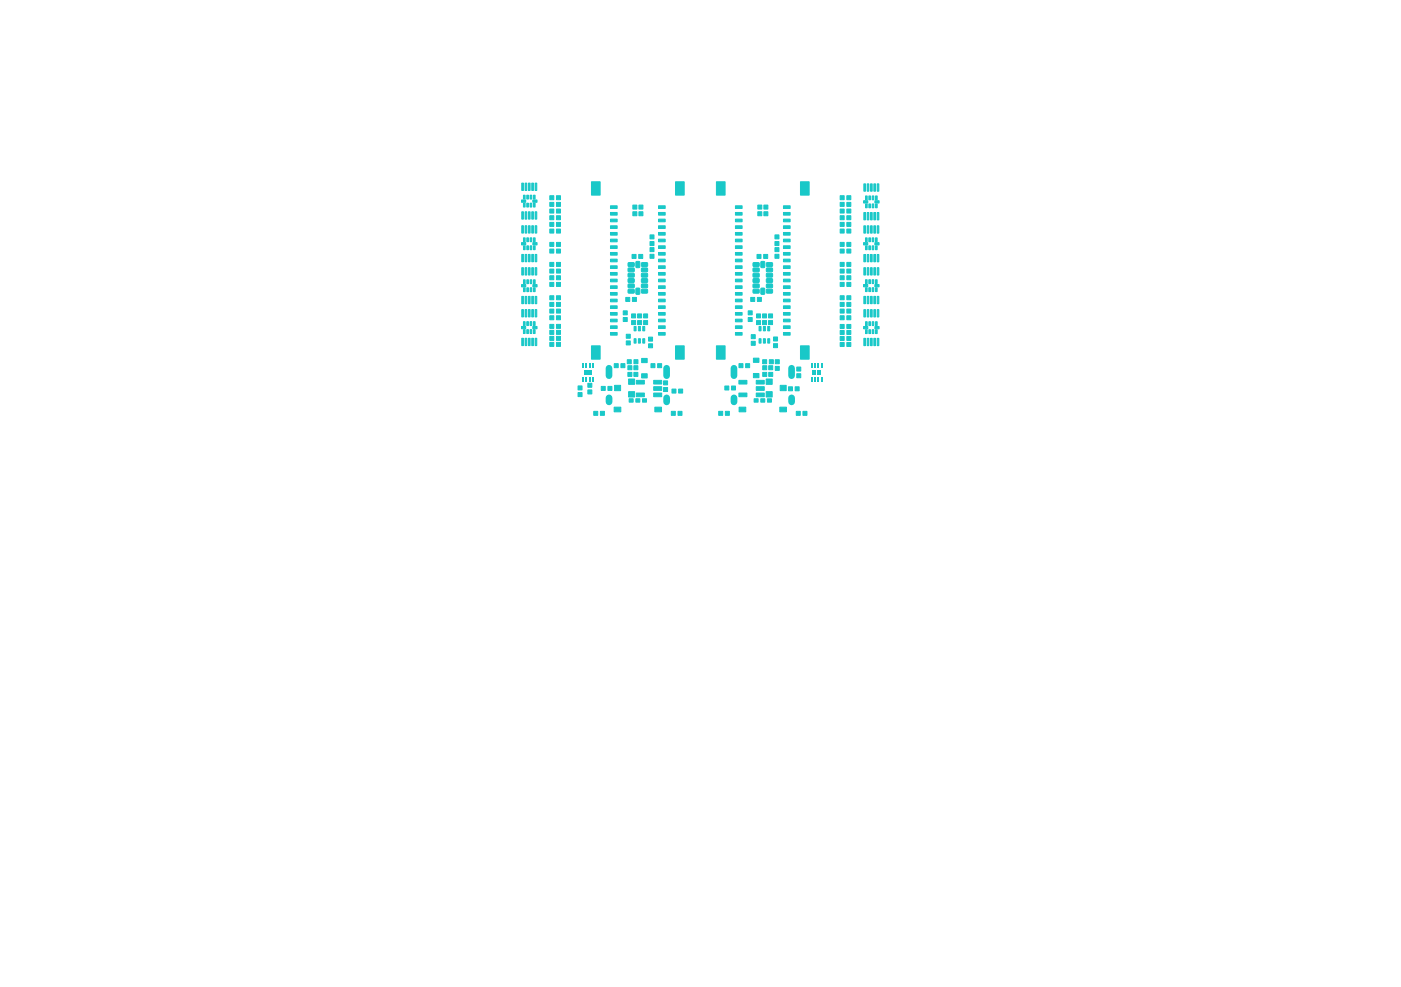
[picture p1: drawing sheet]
<svg xmlns="http://www.w3.org/2000/svg" width="210mm" height="148mm" viewBox="0 0 210 148" stroke-linecap="round" stroke-linejoin="round" font-family="sans-serif">
<g fill="#19c8c8">
<path d="M88.8 56.6h.2v.6h-.2z"/>
<path d="M88.8 54.5h.2v.7h-.2z"/>
<path d="M88.2 55.5h.5v.7h-.5z"/>
<path d="M88.3 56.6h.2v.6h-.2z"/>
<path d="M88.3 54.5h.2v.7h-.2z"/>
<path d="M87.5 55.5h.5v.7h-.5z"/>
<path d="M87.8 56.6h.2v.6h-.2z"/>
<path d="M87.8 54.5h.2v.7h-.2z"/>
<path d="M87.3 56.6h.2v.6h-.2z"/>
<path d="M87.3 54.5h.2v.7h-.2z"/>
<path d="M123 56.6h.3v.6h-.3z"/>
<path d="M123 54.5h.3v.7h-.3z"/>
<path d="M122.5 55.5h.5v.7h-.5z"/>
<path d="M122.5 56.6h.3v.6h-.3z"/>
<path d="M122.5 54.5h.3v.7h-.3z"/>
<path d="M121.8 55.5h.5v.7h-.5z"/>
<path d="M122 56.6h.3v.6h-.3z"/>
<path d="M122 54.5h.3v.7h-.3z"/>
<path d="M121.5 56.6h.3v.6h-.3z"/>
<path d="M121.5 54.5h.3v.7h-.3z"/>
</g>
<path d="M91.3 55.2v1.1M91.3 59.7v.6M99.9 55.2v1.1M99.9 59.7v.6M110 55.2v1.1M110 59.7v.6M118.7 55.2v1.1M118.7 59.7v.6" fill="none" stroke="#19c8c8" stroke-width="1"/>
<g fill="#19c8c8" stroke="#19c8c8" stroke-width=".15">
<path d="M115.1 50.8h.3v.7h-.3z"/>
<path d="M114.4 50.8h.3v.7h-.3z"/>
<path d="M113.8 50.8h.3v.7h-.3z"/>
<path d="M113.8 49h.3v.6h-.3z"/>
<path d="M114.4 49h.3v.6h-.3z"/>
<path d="M115.1 49h.3v.6h-.3z"/>
<path d="M78.5 35.7h.2v.5h-.2z"/>
<path d="M79 35.7h.2v.5h-.2z"/>
<path d="M79.5 35.7h.2v.5h-.2z"/>
<path d="M80 35.7h.2v.5h-.2z"/>
<path d="M79.9 36.4h.6v.3h-.6z"/>
<path d="M80 36.9h.2v.5h-.2z"/>
<path d="M79.5 36.9h.2v.5h-.2z"/>
<path d="M79 36.9h.2v.5h-.2z"/>
<path d="M78.5 36.9h.2v.5h-.2z"/>
<path d="M78.2 36.4h.6v.3h-.6z"/>
<path d="M82.4 44.3h.6v.6h-.6z"/>
<path d="M83.4 44.3h.6v.6h-.6z"/>
<path d="M114.5 31.8h.6v.6h-.6z"/>
<path d="M114.5 30.8h.6v.6h-.6z"/>
<path d="M96.2 39.4h.8l.1 .5-.2 .1h-.7l-.1-.2z"/>
<path d="M96.2 40.2h.8l.1 .5-.2 .1h-.7l-.1-.2z"/>
<path d="M96.2 41h.8l.1 .5-.2 .1h-.7l-.1-.2z"/>
<path d="M96.2 41.8h.8l.1 .5-.2 .1h-.7l-.1-.2z"/>
<path d="M96.2 42.6h.8l.1 .5-.2 .1h-.7l-.1-.2z"/>
<path d="M96.2 43.4h.8l.1 .5-.2 .1h-.7l-.1-.2z"/>
<path d="M95.4 43.2h.4l.1 .1v.7l-.1 .1h-.5z"/>
<path d="M94.2 43.4h.8l.1 .5-.2 .1h-.7l-.1-.2z"/>
<path d="M94.2 42.6h.8l.1 .5-.2 .1h-.7l-.1-.2z"/>
<path d="M94.2 41.8h.8l.1 .5-.2 .1h-.7l-.1-.2z"/>
<path d="M94.2 41h.8l.1 .5-.2 .1h-.7l-.1-.2z"/>
<path d="M94.2 40.2h.8l.1 .5-.2 .1h-.7l-.1-.2z"/>
<path d="M94.2 39.4h.8l.1 .5-.2 .1h-.7l-.1-.2z"/>
<path d="M95.4 39.2h.4l.1 .1v.7l-.1 .1h-.5z"/>
<path d="M94.7 47.1h.6v.6h-.6z"/>
<path d="M94.7 48.1h.6v.6h-.6z"/>
<path d="M96.2 56h.8v.7h-.8z"/>
<path d="M96.2 53.7h.8v.7h-.8z"/>
<path d="M82.4 49.5h.6v.6h-.6z"/>
<path d="M83.4 49.5h.6v.6h-.6z"/>
<path d="M125.9 36.3h.6v.6h-.6z"/>
<path d="M126.9 36.3h.6v.6h-.6z"/>
<path d="M126.9 44.3h.6v.6h-.6z"/>
<path d="M125.9 44.3h.6v.6h-.6z"/>
<path d="M78.2 27.5h.3v1.1h-.3z"/>
<path d="M78.7 27.5h.3v1.1h-.3z"/>
<path d="M79.2 27.5h.3v1.1h-.3z"/>
<path d="M79.7 27.5h.3v1.1h-.3z"/>
<path d="M80.2 27.5h.3v1.1h-.3z"/>
<path d="M80.2 31.8h.3v1.1h-.3z"/>
<path d="M79.7 31.8h.3v1.1h-.3z"/>
<path d="M79.2 31.8h.3v1.1h-.3z"/>
<path d="M78.7 31.8h.3v1.1h-.3z"/>
<path d="M78.2 31.8h.3v1.1h-.3z"/>
<path d="M113.4 47.1h.6v.6h-.6z"/>
<path d="M113.4 48.1h.6v.6h-.6z"/>
<path d="M131.2 36.9h.3v.5h-.3z"/>
<path d="M130.7 36.9h.3v.5h-.3z"/>
<path d="M130.2 36.9h.3v.5h-.3z"/>
<path d="M129.7 36.9h.3v.5h-.3z"/>
<path d="M129.4 36.4h.7v.3h-.7z"/>
<path d="M129.7 35.7h.3v.5h-.3z"/>
<path d="M130.2 35.7h.3v.5h-.3z"/>
<path d="M130.7 35.7h.3v.5h-.3z"/>
<path d="M131.2 35.7h.3v.5h-.3z"/>
<path d="M131.1 36.4h.7v.3h-.7z"/>
<path d="M97.4 35.2h.6v.6h-.6z"/>
<path d="M97.4 36.2h.6v.6h-.6z"/>
<path d="M78.2 33.9h.3v1.1h-.3z"/>
<path d="M78.7 33.9h.3v1.1h-.3z"/>
<path d="M79.2 33.9h.3v1.1h-.3z"/>
<path d="M79.7 33.9h.3v1.1h-.3z"/>
<path d="M80.2 33.9h.3v1.1h-.3z"/>
<path d="M80.2 38.2h.3v1.1h-.3z"/>
<path d="M79.7 38.2h.3v1.1h-.3z"/>
<path d="M79.2 38.2h.3v1.1h-.3z"/>
<path d="M78.7 38.2h.3v1.1h-.3z"/>
<path d="M78.2 38.2h.3v1.1h-.3z"/>
<path d="M90 61.7h.6v.6h-.6z"/>
<path d="M89 61.7h.6v.6h-.6z"/>
<path d="M82.4 42.3h.6v.6h-.6z"/>
<path d="M83.4 42.3h.6v.6h-.6z"/>
<path d="M110.8 54.5h.6v.6h-.6z"/>
<path d="M111.8 54.5h.6v.6h-.6z"/>
<path d="M82.4 40.3h.6v.6h-.6z"/>
<path d="M83.4 40.3h.6v.6h-.6z"/>
<path d="M115.2 55.8h.6v.6h-.6z"/>
<path d="M115.2 54.8h.6v.6h-.6z"/>
<path d="M116.2 54.9h.6v.6h-.6z"/>
<path d="M116.2 53.9h.6v.6h-.6z"/>
<path d="M82.4 48.6h.6v.6h-.6z"/>
<path d="M83.4 48.6h.6v.6h-.6z"/>
<path d="M126.9 39.3h.6v.6h-.6z"/>
<path d="M125.9 39.3h.6v.6h-.6z"/>
<path d="M108.7 61.7h.6v.6h-.6z"/>
<path d="M107.7 61.7h.6v.6h-.6z"/>
<path d="M83.4 37.3h.6v.6h-.6z"/>
<path d="M82.4 37.3h.6v.6h-.6z"/>
<path d="M126.9 42.3h.6v.6h-.6z"/>
<path d="M125.9 42.3h.6v.6h-.6z"/>
<path d="M131.2 49.4h.3v.6h-.3z"/>
<path d="M130.7 49.4h.3v.6h-.3z"/>
<path d="M130.2 49.4h.3v.6h-.3z"/>
<path d="M129.7 49.4h.3v.6h-.3z"/>
<path d="M129.5 49h.6v.3h-.6z"/>
<path d="M129.7 48.2h.3v.6h-.3z"/>
<path d="M130.2 48.2h.3v.6h-.3z"/>
<path d="M130.7 48.2h.3v.6h-.3z"/>
<path d="M131.2 48.2h.3v.6h-.3z"/>
<path d="M131.1 49h.7v.3h-.7z"/>
<path d="M126.9 47.3h.6v.6h-.6z"/>
<path d="M125.9 47.3h.6v.6h-.6z"/>
<path d="M114.3 54.8h.6v.6h-.6z"/>
<path d="M114.3 55.8h.6v.6h-.6z"/>
<path d="M131.5 31.9h.2v1.1h-.2z"/>
<path d="M131 31.9h.2v1.1h-.2z"/>
<path d="M130.5 31.9h.2v1.1h-.2z"/>
<path d="M130 31.9h.2v1.1h-.2z"/>
<path d="M129.5 31.9h.2v1.1h-.2z"/>
<path d="M129.5 27.6h.2v1.1h-.2z"/>
<path d="M130 27.6h.2v1.1h-.2z"/>
<path d="M130.5 27.6h.2v1.1h-.2z"/>
<path d="M131 27.6h.2v1.1h-.2z"/>
<path d="M131.5 27.6h.2v1.1h-.2z"/>
<path d="M113.4 57h1.2v.6h-1.2z"/>
<path d="M113.4 58h1.2v.5h-1.2z"/>
<path d="M113.4 58.9h1.2v.6h-1.2z"/>
<path d="M110.8 58.9h1.2v.6h-1.2z"/>
<path d="M110.8 57h1.2v.6h-1.2z"/>
<path d="M82.4 50.4h.6v.6h-.6z"/>
<path d="M83.4 50.4h.6v.6h-.6z"/>
<path d="M78.5 29.3h.2v.5h-.2z"/>
<path d="M79 29.3h.2v.5h-.2z"/>
<path d="M79.5 29.3h.2v.5h-.2z"/>
<path d="M80 29.3h.2v.5h-.2z"/>
<path d="M79.9 30h.6v.3h-.6z"/>
<path d="M80 30.5h.2v.5h-.2z"/>
<path d="M79.5 30.5h.2v.5h-.2z"/>
<path d="M79 30.5h.2v.5h-.2z"/>
<path d="M78.5 30.5h.2v.5h-.2z"/>
<path d="M78.2 30h.6v.3h-.6z"/>
<path d="M97.2 51.6h.6v.6h-.6z"/>
<path d="M97.2 50.6h.6v.6h-.6z"/>
<path d="M95.8 31.8h.6v.6h-.6z"/>
<path d="M95.8 30.8h.6v.6h-.6z"/>
<path d="M126.9 40.3h.6v.6h-.6z"/>
<path d="M125.9 40.3h.6v.6h-.6z"/>
<path d="M86.6 58.9h.6v.6h-.6z"/>
<path d="M86.6 57.9h.6v.6h-.6z"/>
<path d="M113.6 31.8h.6v.6h-.6z"/>
<path d="M113.6 30.8h.6v.6h-.6z"/>
<path d="M131.2 43.1h.3v.6h-.3z"/>
<path d="M130.7 43.1h.3v.6h-.3z"/>
<path d="M130.2 43.1h.3v.6h-.3z"/>
<path d="M129.7 43.1h.3v.6h-.3z"/>
<path d="M129.4 42.7h.7v.3h-.7z"/>
<path d="M129.7 41.9h.3v.6h-.3z"/>
<path d="M130.2 41.9h.3v.6h-.3z"/>
<path d="M130.7 41.9h.3v.6h-.3z"/>
<path d="M131.2 41.9h.3v.6h-.3z"/>
<path d="M131.1 42.7h.7v.3h-.7z"/>
<path d="M126.9 41.3h.6v.6h-.6z"/>
<path d="M125.9 41.3h.6v.6h-.6z"/>
<path d="M98.6 54.5h.6v.6h-.6z"/>
<path d="M97.6 54.5h.6v.6h-.6z"/>
<path d="M96.5 47.1h.6v.6h-.6z"/>
<path d="M96.5 48.1h.6v.6h-.6z"/>
<path d="M78.2 46.4h.3v1.1h-.3z"/>
<path d="M78.7 46.4h.3v1.1h-.3z"/>
<path d="M79.2 46.4h.3v1.1h-.3z"/>
<path d="M79.7 46.4h.3v1.1h-.3z"/>
<path d="M80.2 46.4h.3v1.1h-.3z"/>
<path d="M80.2 50.7h.3v1.1h-.3z"/>
<path d="M79.7 50.7h.3v1.1h-.3z"/>
<path d="M79.2 50.7h.3v1.1h-.3z"/>
<path d="M78.7 50.7h.3v1.1h-.3z"/>
<path d="M78.2 50.7h.3v1.1h-.3z"/>
<path d="M82.4 46.3h.6v.6h-.6z"/>
<path d="M83.4 46.3h.6v.6h-.6z"/>
<path d="M101.7 58.3h.6v.6h-.6z"/>
<path d="M100.7 58.3h.6v.6h-.6z"/>
<path d="M125.9 32.3h.6v.6h-.6z"/>
<path d="M126.9 32.3h.6v.6h-.6z"/>
<path d="M109.7 57.9h.5v.6h-.5z"/>
<path d="M108.7 57.9h.5v.6h-.5z"/>
<path d="M131.2 30.6h.3v.6h-.3z"/>
<path d="M130.7 30.6h.3v.6h-.3z"/>
<path d="M130.2 30.6h.3v.6h-.3z"/>
<path d="M129.7 30.6h.3v.6h-.3z"/>
<path d="M129.5 30.1h.6v.3h-.6z"/>
<path d="M129.7 29.4h.3v.6h-.3z"/>
<path d="M130.2 29.4h.3v.6h-.3z"/>
<path d="M130.7 29.4h.3v.6h-.3z"/>
<path d="M131.2 29.4h.3v.6h-.3z"/>
<path d="M131.1 30.1h.7v.3h-.7z"/>
<path d="M115.9 51.5h.6v.6h-.6z"/>
<path d="M115.9 50.5h.6v.6h-.6z"/>
<path d="M125.9 29.3h.6v.6h-.6z"/>
<path d="M126.9 29.3h.6v.6h-.6z"/>
<path d="M115 59.8h.6v.5h-.6z"/>
<path d="M114 59.8h.6v.5h-.6z"/>
<path d="M113 59.8h.6v.5h-.6z"/>
<path d="M116.9 61.1h1v.7h-1z"/>
<path d="M110.8 61.1h1v.7h-1z"/>
<path d="M93.9 50.1h.6v.6h-.6z"/>
<path d="M93.9 51.1h.6v.6h-.6z"/>
<path d="M114.3 53.9h.6v.6h-.6z"/>
<path d="M115.3 53.9h.6v.6h-.6z"/>
<path d="M113.5 44.6h.6v.6h-.6z"/>
<path d="M112.5 44.6h.6v.6h-.6z"/>
<path d="M94.1 54.8h.6v.6h-.6z"/>
<path d="M94.1 55.8h.6v.6h-.6z"/>
<path d="M96.3 59.8h.6v.5h-.6z"/>
<path d="M95.3 59.8h.6v.5h-.6z"/>
<path d="M94.3 59.8h.6v.5h-.6z"/>
<path d="M98.2 61.1h1v.7h-1z"/>
<path d="M92.1 61.1h1v.7h-1z"/>
<path d="M83.4 29.3h.6v.6h-.6z"/>
<path d="M82.4 29.3h.6v.6h-.6z"/>
<path d="M78.5 42h.2v.5h-.2z"/>
<path d="M79 42h.2v.5h-.2z"/>
<path d="M79.5 42h.2v.5h-.2z"/>
<path d="M80 42h.2v.5h-.2z"/>
<path d="M79.9 42.7h.6v.3h-.6z"/>
<path d="M80 43.2h.2v.5h-.2z"/>
<path d="M79.5 43.2h.2v.5h-.2z"/>
<path d="M79 43.2h.2v.5h-.2z"/>
<path d="M78.5 43.2h.2v.5h-.2z"/>
<path d="M78.2 42.7h.6v.3h-.6z"/>
<path d="M95 55.8h.6v.6h-.6z"/>
<path d="M95 54.8h.6v.6h-.6z"/>
<path d="M82.4 41.3h.6v.6h-.6z"/>
<path d="M83.4 41.3h.6v.6h-.6z"/>
<path d="M82.4 39.3h.6v.6h-.6z"/>
<path d="M83.4 39.3h.6v.6h-.6z"/>
<path d="M100.6 61.7h.6v.6h-.6z"/>
<path d="M101.6 61.7h.6v.6h-.6z"/>
<path d="M116.2 35.2h.6v.6h-.6z"/>
<path d="M116.2 36.2h.6v.6h-.6z"/>
<path d="M126.9 51.4h.6v.6h-.6z"/>
<path d="M125.9 51.4h.6v.6h-.6z"/>
<path d="M95 53.9h.6v.6h-.6z"/>
<path d="M94 53.9h.6v.6h-.6z"/>
<path d="M114.9 39.4h.8l.1 .5-.1 .1h-.7l-.1-.2z"/>
<path d="M114.9 40.2h.8l.1 .5-.1 .1h-.7l-.1-.2z"/>
<path d="M114.9 41h.8l.1 .5-.1 .1h-.7l-.1-.2z"/>
<path d="M114.9 41.8h.8l.1 .5-.1 .1h-.7l-.1-.2z"/>
<path d="M114.9 42.6h.8l.1 .5-.1 .1h-.7l-.1-.2z"/>
<path d="M114.9 43.4h.8l.1 .5-.1 .1h-.7l-.1-.2z"/>
<path d="M114.1 43.2h.4l.1 .1v.7l-.1 .1h-.4z"/>
<path d="M112.9 43.4h.8l.1 .5-.1 .1h-.7l-.1-.2z"/>
<path d="M112.9 42.6h.8l.1 .5-.1 .1h-.7l-.1-.2z"/>
<path d="M112.9 41.8h.8l.1 .5-.1 .1h-.7l-.1-.2z"/>
<path d="M112.9 41h.8l.1 .5-.1 .1h-.7l-.1-.2z"/>
<path d="M112.9 40.2h.8l.1 .5-.1 .1h-.7l-.1-.2z"/>
<path d="M112.9 39.4h.8l.1 .5-.1 .1h-.7l-.1-.2z"/>
<path d="M114.1 39.2h.4l.1 .1v.7l-.1 .1h-.4z"/>
<path d="M126.9 49.6h.6v.6h-.6z"/>
<path d="M125.9 49.6h.6v.6h-.6z"/>
<path d="M82.4 47.3h.6v.6h-.6z"/>
<path d="M83.4 47.3h.6v.6h-.6z"/>
<path d="M114.3 47.1h.6v.6h-.6z"/>
<path d="M114.3 48.1h.6v.6h-.6z"/>
<path d="M83.4 30.3h.6v.6h-.6z"/>
<path d="M82.4 30.3h.6v.6h-.6z"/>
<path d="M125.9 33.3h.6v.6h-.6z"/>
<path d="M126.9 33.3h.6v.6h-.6z"/>
<path d="M119.4 55h.6v.6h-.6z"/>
<path d="M119.4 56h.6v.6h-.6z"/>
<path d="M117.4 30.9h1v.4h-1z"/>
<path d="M117.4 31.9h1v.4h-1z"/>
<path d="M117.4 32.9h1v.4h-1z"/>
<path d="M117.4 33.9h1v.4h-1z"/>
<path d="M117.4 34.9h1v.4h-1z"/>
<path d="M117.4 35.9h1v.4h-1z"/>
<path d="M117.4 36.9h1v.4h-1z"/>
<path d="M117.4 37.9h1v.4h-1z"/>
<path d="M117.4 38.9h1v.4h-1z"/>
<path d="M117.4 39.9h1v.4h-1z"/>
<path d="M117.4 40.9h1v.4h-1z"/>
<path d="M117.4 41.9h1v.4h-1z"/>
<path d="M117.4 42.9h1v.4h-1z"/>
<path d="M117.4 43.9h1v.4h-1z"/>
<path d="M117.4 44.9h1v.4h-1z"/>
<path d="M117.4 45.9h1v.4h-1z"/>
<path d="M117.4 46.9h1v.4h-1z"/>
<path d="M117.4 47.9h1v.4h-1z"/>
<path d="M117.4 48.9h1v.4h-1z"/>
<path d="M117.4 49.9h1v.4h-1z"/>
<path d="M120 27.3h1.3v2h-1.3z"/>
<path d="M120 51.9h1.3v2h-1.3z"/>
<path d="M94.9 31.8h.6v.6h-.6z"/>
<path d="M94.9 30.8h.6v.6h-.6z"/>
<path d="M114.8 58.7h1v.8h-1z"/>
<path d="M114.8 56.8h1v.8h-1z"/>
<path d="M116.9 57.8h.9v.8h-.9z"/>
<path d="M94.2 56.8h.9v.8h-.9z"/>
<path d="M94.2 58.7h.9v.8h-.9z"/>
<path d="M92.1 57.8h.9v.8h-.9z"/>
<path d="M97.4 38.1h.6v.6h-.6z"/>
<path d="M97.4 37.1h.6v.6h-.6z"/>
<path d="M83.4 31.3h.6v.6h-.6z"/>
<path d="M82.4 31.3h.6v.6h-.6z"/>
<path d="M92.1 54.5h.6v.6h-.6z"/>
<path d="M93.1 54.5h.6v.6h-.6z"/>
<path d="M126.9 45.3h.6v.6h-.6z"/>
<path d="M125.9 45.3h.6v.6h-.6z"/>
<path d="M83.4 36.3h.6v.6h-.6z"/>
<path d="M82.4 36.3h.6v.6h-.6z"/>
<path d="M113.5 38.2h.6v.6h-.6z"/>
<path d="M114.5 38.2h.6v.6h-.6z"/>
<path d="M131.5 38.2h.2v1.1h-.2z"/>
<path d="M131 38.2h.2v1.1h-.2z"/>
<path d="M130.5 38.2h.2v1.1h-.2z"/>
<path d="M130 38.2h.2v1.1h-.2z"/>
<path d="M129.5 38.2h.2v1.1h-.2z"/>
<path d="M129.5 33.9h.2v1.1h-.2z"/>
<path d="M130 33.9h.2v1.1h-.2z"/>
<path d="M130.5 33.9h.2v1.1h-.2z"/>
<path d="M131 33.9h.2v1.1h-.2z"/>
<path d="M131.5 33.9h.2v1.1h-.2z"/>
<path d="M112.2 47.6h.6v.6h-.6z"/>
<path d="M112.2 46.6h.6v.6h-.6z"/>
<path d="M99.5 57.1h.6v.6h-.6z"/>
<path d="M99.5 58.1h.6v.6h-.6z"/>
<path d="M98 57h1.2v.6h-1.2z"/>
<path d="M98 58h1.2v.5h-1.2z"/>
<path d="M98 58.9h1.2v.6h-1.2z"/>
<path d="M95.4 58.9h1.2v.6h-1.2z"/>
<path d="M95.4 57h1.2v.6h-1.2z"/>
<path d="M94.7 38.2h.6v.6h-.6z"/>
<path d="M95.7 38.2h.6v.6h-.6z"/>
<path d="M78.5 48.2h.2v.6h-.2z"/>
<path d="M79 48.2h.2v.6h-.2z"/>
<path d="M79.5 48.2h.2v.6h-.2z"/>
<path d="M80 48.2h.2v.6h-.2z"/>
<path d="M79.9 49h.6v.3h-.6z"/>
<path d="M80 49.4h.2v.6h-.2z"/>
<path d="M79.5 49.4h.2v.6h-.2z"/>
<path d="M79 49.4h.2v.6h-.2z"/>
<path d="M78.5 49.4h.2v.6h-.2z"/>
<path d="M78.2 49h.6v.3h-.6z"/>
<path d="M110.2 49.9h1v.4h-1z"/>
<path d="M110.2 48.9h1v.4h-1z"/>
<path d="M110.2 47.9h1v.4h-1z"/>
<path d="M110.2 46.9h1v.4h-1z"/>
<path d="M110.2 45.9h1v.4h-1z"/>
<path d="M110.2 44.9h1v.4h-1z"/>
<path d="M110.2 43.9h1v.4h-1z"/>
<path d="M110.2 42.9h1v.4h-1z"/>
<path d="M110.2 41.9h1v.4h-1z"/>
<path d="M110.2 40.9h1v.4h-1z"/>
<path d="M110.2 39.9h1v.4h-1z"/>
<path d="M110.2 38.9h1v.4h-1z"/>
<path d="M110.2 37.9h1v.4h-1z"/>
<path d="M110.2 36.9h1v.4h-1z"/>
<path d="M110.2 35.9h1v.4h-1z"/>
<path d="M110.2 34.9h1v.4h-1z"/>
<path d="M110.2 33.9h1v.4h-1z"/>
<path d="M110.2 32.9h1v.4h-1z"/>
<path d="M110.2 31.9h1v.4h-1z"/>
<path d="M110.2 30.9h1v.4h-1z"/>
<path d="M107.4 51.9h1.3v2h-1.3z"/>
<path d="M107.4 27.3h1.3v2h-1.3z"/>
<path d="M119.4 61.7h.6v.6h-.6z"/>
<path d="M120.4 61.7h.6v.6h-.6z"/>
<path d="M126.9 50.5h.6v.6h-.6z"/>
<path d="M125.9 50.5h.6v.6h-.6z"/>
<path d="M126.9 46.3h.6v.6h-.6z"/>
<path d="M125.9 46.3h.6v.6h-.6z"/>
<path d="M93.4 47.6h.6v.6h-.6z"/>
<path d="M93.4 46.6h.6v.6h-.6z"/>
<path d="M115.2 47.1h.6v.6h-.6z"/>
<path d="M115.2 48.1h.6v.6h-.6z"/>
<path d="M125.9 37.3h.6v.6h-.6z"/>
<path d="M126.9 37.3h.6v.6h-.6z"/>
<path d="M91.5 49.9h1v.4h-1z"/>
<path d="M91.5 48.9h1v.4h-1z"/>
<path d="M91.5 47.9h1v.4h-1z"/>
<path d="M91.5 46.9h1v.4h-1z"/>
<path d="M91.5 45.9h1v.4h-1z"/>
<path d="M91.5 44.9h1v.4h-1z"/>
<path d="M91.5 43.9h1v.4h-1z"/>
<path d="M91.5 42.9h1v.4h-1z"/>
<path d="M91.5 41.9h1v.4h-1z"/>
<path d="M91.5 40.9h1v.4h-1z"/>
<path d="M91.5 39.9h1v.4h-1z"/>
<path d="M91.5 38.9h1v.4h-1z"/>
<path d="M91.5 37.9h1v.4h-1z"/>
<path d="M91.5 36.9h1v.4h-1z"/>
<path d="M91.5 35.9h1v.4h-1z"/>
<path d="M91.5 34.9h1v.4h-1z"/>
<path d="M91.5 33.9h1v.4h-1z"/>
<path d="M91.5 32.9h1v.4h-1z"/>
<path d="M91.5 31.9h1v.4h-1z"/>
<path d="M91.5 30.9h1v.4h-1z"/>
<path d="M88.7 51.9h1.3v2h-1.3z"/>
<path d="M88.7 27.3h1.3v2h-1.3z"/>
<path d="M125.9 30.3h.6v.6h-.6z"/>
<path d="M126.9 30.3h.6v.6h-.6z"/>
<path d="M83.4 33.3h.6v.6h-.6z"/>
<path d="M82.4 33.3h.6v.6h-.6z"/>
<path d="M112.6 50.2h.6v.6h-.6z"/>
<path d="M112.6 51.2h.6v.6h-.6z"/>
<path d="M83.4 34.3h.6v.6h-.6z"/>
<path d="M82.4 34.3h.6v.6h-.6z"/>
<path d="M88.1 57.5h.6v.6h-.6z"/>
<path d="M88.1 58.5h.6v.6h-.6z"/>
<path d="M131.5 44.4h.2v1.1h-.2z"/>
<path d="M131 44.4h.2v1.1h-.2z"/>
<path d="M130.5 44.4h.2v1.1h-.2z"/>
<path d="M130 44.4h.2v1.1h-.2z"/>
<path d="M129.5 44.4h.2v1.1h-.2z"/>
<path d="M129.5 40.1h.2v1.1h-.2z"/>
<path d="M130 40.1h.2v1.1h-.2z"/>
<path d="M130.5 40.1h.2v1.1h-.2z"/>
<path d="M131 40.1h.2v1.1h-.2z"/>
<path d="M131.5 40.1h.2v1.1h-.2z"/>
<path d="M116.2 38.1h.6v.6h-.6z"/>
<path d="M116.2 37.1h.6v.6h-.6z"/>
<path d="M125.9 31.3h.6v.6h-.6z"/>
<path d="M126.9 31.3h.6v.6h-.6z"/>
<path d="M91.1 57.9h.6v.6h-.6z"/>
<path d="M90.1 57.9h.6v.6h-.6z"/>
<path d="M131.5 50.7h.2v1.1h-.2z"/>
<path d="M131 50.7h.2v1.1h-.2z"/>
<path d="M130.5 50.7h.2v1.1h-.2z"/>
<path d="M130 50.7h.2v1.1h-.2z"/>
<path d="M129.5 50.7h.2v1.1h-.2z"/>
<path d="M129.5 46.4h.2v1.1h-.2z"/>
<path d="M130 46.4h.2v1.1h-.2z"/>
<path d="M130.5 46.4h.2v1.1h-.2z"/>
<path d="M131 46.4h.2v1.1h-.2z"/>
<path d="M131.5 46.4h.2v1.1h-.2z"/>
<path d="M118.2 58h.6v.6h-.6z"/>
<path d="M119.2 58h.6v.6h-.6z"/>
<path d="M98.7 30.9h1v.4h-1z"/>
<path d="M98.7 31.9h1v.4h-1z"/>
<path d="M98.7 32.9h1v.4h-1z"/>
<path d="M98.7 33.9h1v.4h-1z"/>
<path d="M98.7 34.9h1v.4h-1z"/>
<path d="M98.7 35.9h1v.4h-1z"/>
<path d="M98.7 36.9h1v.4h-1z"/>
<path d="M98.7 37.9h1v.4h-1z"/>
<path d="M98.7 38.9h1v.4h-1z"/>
<path d="M98.7 39.9h1v.4h-1z"/>
<path d="M98.7 40.9h1v.4h-1z"/>
<path d="M98.7 41.9h1v.4h-1z"/>
<path d="M98.7 42.9h1v.4h-1z"/>
<path d="M98.7 43.9h1v.4h-1z"/>
<path d="M98.7 44.9h1v.4h-1z"/>
<path d="M98.7 45.9h1v.4h-1z"/>
<path d="M98.7 46.9h1v.4h-1z"/>
<path d="M98.7 47.9h1v.4h-1z"/>
<path d="M98.7 48.9h1v.4h-1z"/>
<path d="M98.7 49.9h1v.4h-1z"/>
<path d="M101.3 27.3h1.3v2h-1.3z"/>
<path d="M101.3 51.9h1.3v2h-1.3z"/>
<path d="M82.4 51.3h.6v.6h-.6z"/>
<path d="M83.4 51.3h.6v.6h-.6z"/>
<path d="M83.4 32.3h.6v.6h-.6z"/>
<path d="M82.4 32.3h.6v.6h-.6z"/>
<path d="M96.3 50.8h.3v.7h-.3z"/>
<path d="M95.7 50.8h.3v.7h-.3z"/>
<path d="M95 50.8h.3v.7h-.3z"/>
<path d="M95 49h.3v.6h-.3z"/>
<path d="M95.7 49h.3v.6h-.3z"/>
<path d="M96.3 49h.3v.6h-.3z"/>
<path d="M82.4 45.3h.6v.6h-.6z"/>
<path d="M83.4 45.3h.6v.6h-.6z"/>
<path d="M126.9 48.7h.6v.6h-.6z"/>
<path d="M125.9 48.7h.6v.6h-.6z"/>
<path d="M112.9 56h.9v.6h-.9z"/>
<path d="M112.9 53.7h.9v.6h-.9z"/>
<path d="M125.9 34.3h.6v.6h-.6z"/>
<path d="M126.9 34.3h.6v.6h-.6z"/>
<path d="M95.6 47.1h.6v.6h-.6z"/>
<path d="M95.6 48.1h.6v.6h-.6z"/>
<path d="M94.8 44.6h.6v.6h-.6z"/>
<path d="M93.8 44.6h.6v.6h-.6z"/>
<path d="M78.2 40.1h.3v1.1h-.3z"/>
<path d="M78.7 40.1h.3v1.1h-.3z"/>
<path d="M79.2 40.1h.3v1.1h-.3z"/>
<path d="M79.7 40.1h.3v1.1h-.3z"/>
<path d="M80.2 40.1h.3v1.1h-.3z"/>
<path d="M80.2 44.4h.3v1.1h-.3z"/>
<path d="M79.7 44.4h.3v1.1h-.3z"/>
<path d="M79.2 44.4h.3v1.1h-.3z"/>
<path d="M78.7 44.4h.3v1.1h-.3z"/>
<path d="M78.2 44.4h.3v1.1h-.3z"/>
</g>
</svg>
